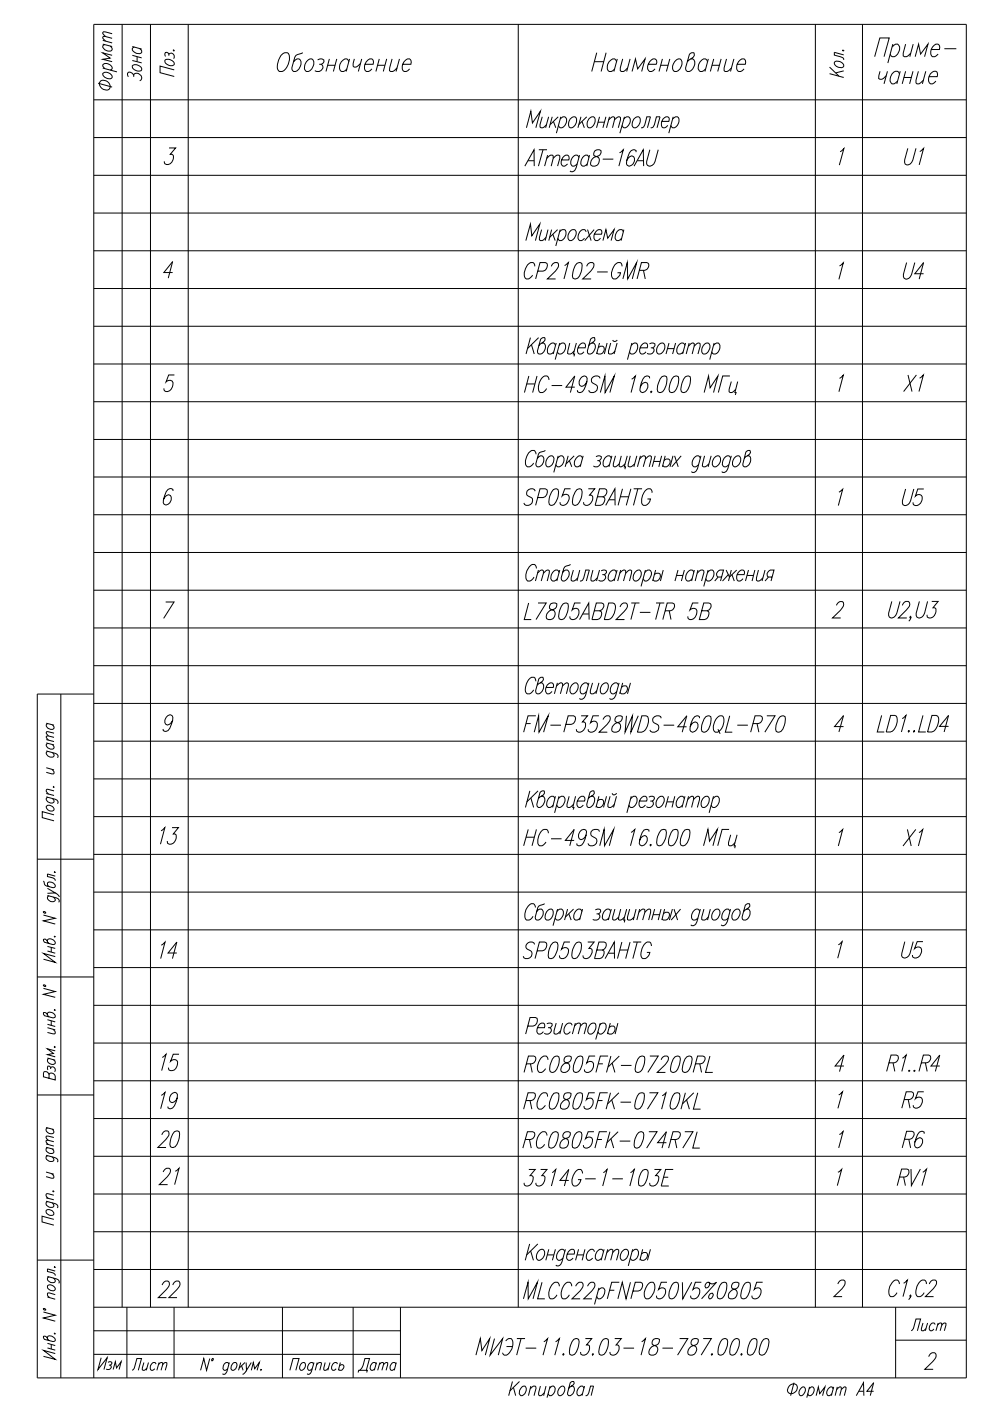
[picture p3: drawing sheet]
<svg xmlns="http://www.w3.org/2000/svg" width="210mm" height="297mm" viewBox="0 0 210 297" stroke-linecap="round" stroke-linejoin="round" font-family="sans-serif">
<defs><g id="words">
<g font-size="7.5">
<text x="57.5" y="16.2">Обозначение</text>
<text x="124.2" y="16.2">Наименование</text>
</g>
<g font-size="7.1">
<text x="190.5" y="36.3">U1</text>
<text x="110.1" y="60.3">CP2102-GMR</text>
<text x="190.1" y="60.3">U4</text>
<text x="190.5" y="84.3">X1</text>
<text x="109.7" y="108.3">SP0503BAHTG</text>
<text x="190.1" y="108.3">U5</text>
<text x="110.1" y="132.6">L7805ABD2T-TR 5В</text>
<text x="109.7" y="156.6">FM-P3528WDS-460QL-R70</text>
<text x="32.8" y="180.3">13</text>
<text x="190.1" y="180.6">X1</text>
<text x="32.8" y="204.6">14</text>
<text x="109.7" y="204.6">SP0503BAHTG</text>
<text x="189.8" y="204.3">U5</text>
<text x="38.8" y="228.2" transform="rotate(-90 38.8 228.2)">15</text>
<text x="109.7" y="228.6">RC0805FK-07200RL</text>
<text x="32.8" y="236.4">19</text>
<text x="109.7" y="236.4">RC0805FK-0710KL</text>
<text x="32.1" y="244.5">20</text>
<text x="190.1" y="244.5">R6</text>
<text x="109.7" y="252.6">3314G-1-103E</text>
<text x="189.1" y="252.6">RV1</text>
<text x="32.5" y="276.2">22</text>
</g>
<g font-size="6.6">
<text x="31" y="18.3" transform="rotate(-90 31 18.3)">Зона</text>
<text x="190.1" y="236">R5</text>
<text x="109.7" y="244.5">RC0805FK-074R7L</text>
<text x="32.5" y="252.2">21</text>
</g>
<g font-size="6.2">
<text x="185.2" y="19">чание</text>
<text x="19.4" y="291.7">Изм</text>
<text x="74.8" y="292.1">Дата</text>
</g>
<g font-size="5.7">
<text x="191.9" y="283.3">Лист</text>
<text x="26.8" y="291.7">Лист</text>
</g>
</g></defs>
<g fill="none" stroke="#000" stroke-width=".21">
<path d="M25.9 5.2v272M31.9 5.2v272M39.9 5.2v272M109.9 5.2v272M172.9 5.2v272M182.9 5.2v272M19.9 37.2h185M19.9 29.2h185M19.9 21.2h185M19.9 53.2h185M19.9 45.2h185M19.9 77.2h185"/>
<path d="M19.9 69.2h185M19.9 61.2h185M19.9 93.2h185M19.9 85.2h185M19.9 117.1h185M19.9 109.1h185M19.9 101.1h185M19.9 133.1h185M19.9 125.1h185M12.9 147.2v144.9M19.9 157.1h185M19.9 149.1h185"/>
<path d="M19.9 141.1h185M19.9 147.2h-12v144.9h197v-286.9h-185v286.9M19.9 173.1h185M19.9 165.1h185M7.9 182.2h12M19.9 197.1h185M19.9 189.1h185M19.9 181.1h185M7.9 207.1h12M19.9 213.1h185M19.9 205.1h185M7.9 232.2h12"/>
<path d="M19.9 237.2h185M19.9 229.2h185M19.9 221.1h185M19.9 253.2h185M19.9 245.2h185M7.9 267.2h12M19.9 277.2h185M19.9 269.2h185M19.9 261.2h185M26.9 277.2v14.9M36.9 277.2v14.9M59.9 277.2v14.9"/>
<path d="M74.9 277.2v14.9M84.9 277.2v14.9M189.9 277.2v14.9M19.9 287.1h65M189.9 284.1h15"/>
</g>
<path d="M19.9 282.2h65" fill="none" stroke="#000" stroke-width=".21"/>
<g fill="none" stroke="#000" stroke-width=".21">
<path d="M20.8 17.7l3 .8M21.4 17.1a1.3 1.3 0 0 1 1.5 .3 1.3 1.3 0 0 1 .2 1.6 1.46 1.46 0 0 1-2-1.4zM21.8 15.6a1.27 1.27 0 0 1 2 .8 1.27 1.27 0 0 1-2-.8zM21.8 14.4l3 .8M21.8 9.4l2 .5M21.8 8.6l2 .5M22.2 14.5l-.4-.5v-.2a1.23 1.23 0 0 1 2 .8l-.4 .3M22.2 9.4l-.4 .3a1.23 1.23 0 0 0 2 .8l-.1-.5-.3-.2M23.8 11.7l-2-.5 1.6 1.1-1.6 .3 2 .5M23.8 8.1l-1.8-.4-.2 .4 .6 .6M23.8 7.2l-1.8-.5-.2 .4 .6 .6M35.1 12.7a1.38 1.38 0 0 1 1.8 1 1.27 1.27 0 0 1-1.9-.9z"/>
<path d="M35.8 11.5a.69 .69 0 0 1 1 0 .69 .69 0 0 1 0 .9M35.8 11.8l-.1-.5-.6-.2-.1 .3 .1 .6M36.7 10.7l.1-.1 .1 .2zM36.9 14.8l-3-.8v1.4l3 .8M175.9 14.2l2 1.9M175.9 15.6l3 .8M177 13.1a1.32 1.32 0 0 1 1.9 1 1.23 1.23 0 0 1-2-.8zM178.6 10.7l.3 .1zM178.9 11.6l-2-.5v.6l1.9 .6 .1 .4M178.9 15l-1.7 .5M185.4 12l1.1-4h2l-1.1 4M189.2 9.9l.7-.5h.4a1.64 1.64 0 0 1-.7 2.6h-.4l-.4-.5"/>
<path d="M189.3 9.4l-1.1 4M192 9.4l-.5 1.9v.6l.7 .1 .9-.7M193.6 9.4l-.7 2.6M194 12l.8-2.6 .4 2.1 1.6-2.1-.8 2.6M197.4 10.5h1.8a.71 .71 0 0 0-.1-1 .71 .71 0 0 0-1 .1 1.66 1.66 0 0 0-.4 2.4h.5l.7-.5M200.2 10.3h2.6M9.8 159.2l1.9 .5a.72 .72 0 0 1 .6 .8l-.1 .2M9.8 157.5l1.7 .4M9.8 156.8l1.7 .4M9.8 153.3l1.7 .5M10.1 159.3l-.3 .3a.99 .99 0 0 0 .6 .8 .99 .99 0 0 0 1.1-.1v-.3l-.4-.4M10.1 157.6l-.3 .3a1.03 1.03 0 0 0 1.7 .7v-.3l-.4-.4"/>
<path d="M10.1 153.4l-.2 .1a.92 .92 0 0 0 .4 1 .92 .92 0 0 0 1 0l.2-.4-.4-.4M11.5 156.3l-1.6-.3-.1 .3 .5 .6M11.5 155.4l-1.6-.3-.1 .3 .5 .6M9.8 171a1.03 1.03 0 0 1 1.7 .7 .99 .99 0 0 1-1.1 .2 .99 .99 0 0 1-.6-.9zM9.8 169l1.9 .5a.72 .72 0 0 1 .6 .7l-.1 .2M9.8 168.2l1.7 .5M9.8 162.8l1.7 .4M10.1 169l-.3 .3a1.03 1.03 0 0 0 1.7 .7v-.2l-.4-.5M11 163.1l.5 .6-.2 .4-1.5-.4M11.3 166.8l.2 .1h-.2zM11.5 172.8l-2.5-.7v1.3l2.5 .6M11.5 167.7l-1.6-.4-.1 .5 .5 .6"/>
<path d="M9.2 194l2.5 .7-2.5 .5 2.5 .7M9.2 186.8l.2 .7 .4 .3 1.4 .4 .5-.2a.99 .99 0 0 0-.6-.9 .99 .99 0 0 0-1 .2v.4l.3 .3M9.3 193.3l.3 .1v.2l-.3-.1zM10.1 199.6v-.3a1.03 1.03 0 0 1 1.6 .7l-.5 .3-1.8-.5-.2-.4 .1-.3a.77 .77 0 0 1 .8 .7l.3 .2M10.1 189.9l1.9 .5a.72 .72 0 0 1 .6 .7l-.2 .2M10.1 188.3l1.6 1-1.6 .1M10.4 189.9l-.3 .2a.93 .93 0 0 0 .5 1 .93 .93 0 0 0 1.1-.2v-.2l-.4-.5M11.5 198.5l.2 .1zM11.5 184.9l.2 .1zM11.7 189.3l.5 .3 .4 .6M11.7 185.8l-1.6-.5v.5l1.1 .3 .4 .3 .1 .3M9.2 209.6l2.5 .6-2.5 .6 2.5 .7"/>
<path d="M9.3 208.8l.3 .1v.3l-.3-.2zM10.1 215.1v-.2a.99 .99 0 0 1 1-.2 .99 .99 0 0 1 .6 .9l-.5 .2-1.8-.5-.2-.3 .1-.3a.77 .77 0 0 1 .8 .6l.3 .3M10.1 217.9l1.6 .5M10.1 216.2l1.6 .5M10.1 217.2l1.6 .4M10.1 200.7l1.6 .4M10.1 201.6l1.6 .5M10.9 200.9v.9M10.9 216.5v.9M11.2 218.2l.5 .6-.1 .4-1.5-.3M11.5 214.1l.2 .1zM11.7 202.8l-2.5-.7 2.5 1.9-2.5-.6"/>
<path d="M9.8 239.1l1.6 .4M10.1 224.3l1.6 .5M10.1 239.1l-.3 .2a.93 .93 0 0 0 .5 1 .93 .93 0 0 0 1.1-.2v-.2l-.3-.5M10.4 227.8l-.5-.6h-.5l-.2 .3v.8l2.5 .7v-.8a.73 .73 0 0 0-.5-.6 .73 .73 0 0 0-.8 .2v.8M10.4 224.4l-.3 .1a.95 .95 0 0 0 .5 1 .95 .95 0 0 0 1.1-.1v-.3l-.4-.4M10.7 226.4a.6 .6 0 0 1 .9 0 .6 .6 0 0 1 0 .8M10.7 226.7v-.5l-.6-.1v.8M11.5 222h.2zM11.7 222.8l-1.6-.4 1.2 1-1.2 .2 1.6 .5M9.8 254.7l1.9 .5a.72 .72 0 0 1 .6 .7l-.2 .2M9.8 244.9l1.9 .5a.73 .73 0 0 1 .6 .9l-.2 .1M9.8 254l1.6 .4"/>
<path d="M9.8 248.5l1.6 .5M9.8 243.2l1.6 .5M9.8 242.5l1.6 .5M9.8 256.6a.93 .93 0 0 1 1.1 0 .93 .93 0 0 1 .4 1 .97 .97 0 0 1-1.1 0 .97 .97 0 0 1-.4-1zM10.1 254.8l-.3 .1a.93 .93 0 0 0 .5 1 .93 .93 0 0 0 1.1-.2v-.2l-.3-.5M10.1 245l-.3 .2a.93 .93 0 0 0 .5 1 .93 .93 0 0 0 1.1-.2v-.3l-.3-.4M10.1 243.3l-.3 .2a.93 .93 0 0 0 .5 1 .93 .93 0 0 0 1.1-.2v-.2l-.3-.5M11 248.8l.4 .6-.1 .4-1.5-.3M11.2 252.6h.2zM11.4 258.5l-2.5-.6v1.2l2.5 .7M11.4 253.4l-1.6-.3v.4l.4 .6M11.4 242.1l-1.6-.3v.5l.4 .4"/>
<path d="M11.4 241.2l-1.6-.3v.5l.4 .4M9.2 278.2l2.5 .6-2.5 .6 2.5 .7M9.3 277.4l.3 .1v.3l-.3-.1zM10.1 270.6l1.9 .5a.73 .73 0 0 1 .6 .8l-.2 .2M10.1 275l1.6 .5M10.1 272.5a1.1 1.1 0 0 1 1.6 .9 .93 .93 0 0 1-1.1 .1 .93 .93 0 0 1-.5-1zM10.4 270.7l-.3 .1a.93 .93 0 0 0 .5 1.1 .93 .93 0 0 0 1.1-.2v-.3l-.4-.4M11.5 268.6l.2 .1zM11.7 274.5l-1.6-.3v.4l.4 .5M11.7 269.5l-1.6-.5v.6l1.1 .3 .4 .2 .1 .4M10.1 283.8v-.3a.99 .99 0 0 1 1-.2 .99 .99 0 0 1 .6 .9l-.5 .2-1.8-.4-.2-.4 .1-.3a.77 .77 0 0 1 .8 .7l.3 .2M10.1 284.8l1.6 .5"/>
<path d="M10.1 285.8l1.6 .5M10.9 285.1v.9M11.5 282.7l.2 .1zM11.7 287l-2.5-.7 2.5 1.9-2.5-.6M44.5 288l-.7 2.5-.6-2.5-.7 2.5M45 288.1h.2l-.2 .4zM48.5 289.2l-.1-.2a.92 .92 0 0 0-1 .4 .92 .92 0 0 0 .2 1.1h.2l.5-.3M48.6 288.9l-.5 1.9a.73 .73 0 0 1-.8 .6l-.1-.1M49.5 289l.5-.1a1.03 1.03 0 0 1-.7 1.6l-.2-.1a1.24 1.24 0 0 1 .4-1.4zM51 288.9l-.4 1.6M51.2 289.6l.3 .9M51.9 288.9l-1.2 1.2"/>
<path d="M52.2 288.9l.1 1.6 1-1.6M52.3 290.5l-.6 .8-.3 .1M53.3 290.5l.4-1.6 .3 1.3 1-1.3-.5 1.6M55.3 290.4l.1-.1-.1 .2zM61.5 290.5l.6-2.5h1.3l-.7 2.5M63.8 289.2l.2-.2 .5-.1a.99 .99 0 0 1 .2 1 .99 .99 0 0 1-.9 .6 .84 .84 0 0 1 0-1.3zM66.4 289.2v-.2a.94 .94 0 0 0-1.1 .4 .94 .94 0 0 0 .2 1.1h.3l.4-.3M66.6 288.9l-.6 1.9a.72 .72 0 0 1-.7 .6l-.2-.1M67.1 289.3l.6-.4 .4 .1-.3 1.5M67.3 288.9l-.5 1.6M68.9 288.9l-.2 1.5 .4 .1 .5-.4M70 288.9l-.5 1.6"/>
<path d="M71.5 289.2l-.1-.2a.94 .94 0 0 0-1 .4 .94 .94 0 0 0 .2 1.1h.3l.4-.3M72 289.6a.52 .52 0 0 1 .8-.1 .52 .52 0 0 1-.1 .8l-.3 .2h-.4l-.2-.2M72.2 288.9l-.5 1.6M108.7 292.9l-.8 3M108.9 294.2l.4 1.7M110.1 292.9l-2 2M110.7 294l.6-.1a1.27 1.27 0 0 1-.9 2 1.27 1.27 0 0 1 .3-1.9zM112.4 294.5l.7-.6h.3l.2 .1-.4 1.9M112.6 293.9l-.6 2M114.6 293.9l-.4 1.8 .2 .2h.3l.7-.6M115.8 293.9l-.5 2M116.5 294.3l.6-.4h.3a1.23 1.23 0 0 1 .2 1.3 1.23 1.23 0 0 1-1.1 .7l-.3-.4"/>
<path d="M116.7 293.9l-.7 2.4M118.6 294.3l.5-.4h.3a1.23 1.23 0 0 1 .2 1.3 1.23 1.23 0 0 1-1 .7 1.03 1.03 0 0 1 0-1.6zM121.1 293.9h.3a1.23 1.23 0 0 1 .2 1.3 1.23 1.23 0 0 1-1 .7l-.3-.3v-.3l.6-2.1a.51 .51 0 0 1 .8-.2 1 1 0 0 1-.8 1l-.3 .3M123.8 294.3l-.3-.4a1.26 1.26 0 0 0-.9 2h.4l.5-.4M123.9 293.9l-.5 2M124.1 295.9l.5-.2 .6-1.8h.6l-.5 2M167.3 293.9a.92 .92 0 0 1 1.2-.5 .92 .92 0 0 1 .4 1.3 1.03 1.03 0 0 1-1 .8 1.03 1.03 0 0 1-1-.8zM168.3 293.2l-.7 2.7M169.7 294.5l.5-.5h.3a1.14 1.14 0 0 1-.8 1.9 .92 .92 0 0 1 0-1.4zM171.6 294.5l.4-.5h.3a1.14 1.14 0 0 1-.7 1.9l-.3-.4M171.6 294l-.5 2.3M173 295.9l.5-1.9 .3 1.5 1.1-1.5-.5 1.9"/>
<path d="M176.6 294.5l-.2-.5a1.14 1.14 0 0 0-.8 1.9h.3l.5-.4M176.8 294l-.5 1.9M177.4 294.6l.6-.6 .4 .2-.4 1.7M177.5 294l-.4 1.9M178.4 294.6l.6-.6 .4 .2-.4 1.7M181.6 295.9l1.5-2.7 .1 2.7M182.1 295h1M185.2 295h-1.4l1.4-1.8-.7 2.7"/>
</g>
<!-- layer: 0 -->
<g fill="none" stroke="#000" stroke-width=".21">
<path d="M35.8 31.4h1.4l-1.1 1.3 .6 .2a1.36 1.36 0 0 1-.3 1.5 1.36 1.36 0 0 1-1.4 .3l-.2-.5M111.3 35.2l1.9-3.4 .1 3.4M111.6 27.1l1-3.5 .3 2.5 1.7-2.5-1 3.5M112 34.1h1.2M114.2 31.8h1.8M115 24.8l-.5 1.6v.5l.6 .2 .8-.7M115.1 31.8l-.9 3.4M115.9 33.6l.8-.7h.4l.2 .2-.4 2.1M116.1 32.9l-.6 2.3M116.3 24.8l-.6 2.3M117.1 24.8l-.7 2.3M117.3 33.6l.8-.7 .6 .2v.5l-.5 1.6"/>
<path d="M117.3 25.7l.5 1.4M118.3 24.8l-1.6 1.6M118.8 25.2l.6-.4h.3a1.4 1.4 0 0 1 .3 1.4 1.4 1.4 0 0 1-1.2 .9l-.4-.5M118.9 24.8l-.9 3.4M119.1 33.9h1.5a.63 .63 0 0 0-.1-.9 .63 .63 0 0 0-.8 .1 1.4 1.4 0 0 0-.3 2.1h.3l.6-.4M120.9 25.2a.8 .8 0 0 1 1.2-.3 1.55 1.55 0 0 1-1.2 2.2 1.26 1.26 0 0 1 0-1.9zM122.8 33.4l-.4-.5a1.43 1.43 0 0 0-1 2.3h.3l.7-.4M122.9 32.9l-.7 2.7a1 1 0 0 1-1.1 .8l-.3-.2M123.2 24.8l-.7 2.3M123.4 25.7l.5 1.4M124.4 24.8l-1.7 1.6M124.8 25.2a.8 .8 0 0 1 1.3-.3 1.55 1.55 0 0 1-1.3 2.2 1.26 1.26 0 0 1 0-1.9z"/>
<path d="M124.9 33.4l-.4-.5a1.5 1.5 0 0 0-1.2 2.2 .8 .8 0 0 0 1.2-.3M125 32.9l-.6 2.3M126.2 31.9a.78 .78 0 0 0-.1 1.2 1.11 1.11 0 0 1 .9 1.3 1.11 1.11 0 0 1-1.4 .8l-.3-.1a1.51 1.51 0 0 1 1.6-2 .96 .96 0 0 0 .5-1.2l-.3-.1zM126.8 25.9h1.4M127.1 24.8l-.6 2.3M127.8 33.7h2.2M128.5 24.8l-.7 2.3M129.1 25.4l.8-.6 .4 .1-.4 2.2M129.2 24.8l-.6 2.3M130.3 25.4l.8-.6 .5 .1-.5 2.2M131.3 32.4l.9-.6-1 3.4M132.2 25.2a.8 .8 0 0 1 1.3-.3 1.49 1.49 0 0 1-1.2 2.2l-.4-.5"/>
<path d="M132.4 24.8l-1 3.4M134.4 25.2a.8 .8 0 0 1 1.2-.3 1.55 1.55 0 0 1-1.2 2.2 .97 .97 0 0 1-.3-1.4zM134.4 35.2l2-3.4 .1 3.4M134.9 32.3v-.4l-.4-.1-.7 .1a4.9 4.9 0 0 0-1 2.9l.2 .3a1.16 1.16 0 0 0 1.2-.3 1.16 1.16 0 0 0 .3-1.2l-.1-.4-.4-.1a1.34 1.34 0 0 0-1.1 1M135.2 34.1h1.2M135.9 27.1l.6-.2 .6-2.1h.8l-.6 2.3M137.8 31.8l-.7 2.4 .2 .9a1.04 1.04 0 0 0 1.6-.9l.7-2.4M138 27.1l.5-.2 .7-2.1h.7l-.6 2.3M140.3 25.7h1.5a.66 .66 0 0 0-.2-.9 1.42 1.42 0 0 0-1.2 .8 1.42 1.42 0 0 0 .2 1.5h.4l.6-.5M142.6 25.2a.8 .8 0 0 1 1.2-.3 1.55 1.55 0 0 1-1.2 2.2l-.4-.5M142.7 24.8l-.9 3.4M178.1 32.2l.8-.7-.9 3.5"/>
<path d="M36.6 57.8h-1.9l1.9-2.3-.9 3.5M111.5 51l1-3.5 .3 2.5 1.7-2.5-1 3.5M114.8 48.7l-.4 1.6v.5l.6 .2 .8-.7M116.2 48.7l-.6 2.3M117 48.7l-.6 2.3M117.2 49.7l.5 1.3M118.2 48.7l-1.7 1.6M118.6 49.1a.85 .85 0 0 1 1.3-.3 1.57 1.57 0 0 1-1.3 2.2l-.3-.5M118.8 48.7l-1 3.5M120.8 49.1a.85 .85 0 0 1 1.2-.3 1.58 1.58 0 0 1-1.2 2.2 1.2 1.2 0 0 1 0-1.9zM124.3 49.1l-.4-.4a1.46 1.46 0 0 0-1.2 2.1l.6 .2 .6-.5M124.6 48.7l.7 2.3"/>
<path d="M126 48.7l-2 2.3M126 49.7h1.5a.61 .61 0 0 0 .1-.7 .61 .61 0 0 0-.7-.3 1.45 1.45 0 0 0-.6 2.3h.4l.6-.5M127.8 51l.7-2.3 .3 1.8 1.4-1.8-.6 2.3M132.2 49.1l-.2-.3a1.13 1.13 0 0 0-1.5 1.2 .88 .88 0 0 0 .3 1h.4l.6-.5M132.3 48.7l-.6 2.3M178 56.4l.8-.7-.9 3.5M37 79.5h-1.2l-.6 1.5a.87 .87 0 0 1 1.5 .2 1.56 1.56 0 0 1-1.5 1.8l-.3-.2-.2-.5M112.1 79.7l-.9 3.5M112.5 71.6l-1 3.5M112.7 73.1l.6 2M113.9 79.7l-1 3.5M114.2 71.6l-2.4 2.3"/>
<path d="M114.9 72.7h.4a1.39 1.39 0 0 1 .2 1.5 1.39 1.39 0 0 1-1.2 .9l-.2-.2-.2-.5 .7-2.5 .5-.3h.4l.1 .2a1.24 1.24 0 0 1-1 1.1l-.4 .3M117.8 73.2l-.4-.5a1.43 1.43 0 0 0-1 2.4l.7-.2 .3-.3M117.9 72.7l-.6 2.4M118.5 73.2l.7-.5h.3a1.39 1.39 0 0 1 .3 1.5 1.39 1.39 0 0 1-1.2 .9l-.4-.5M118.7 72.7l-1 3.5M120.8 72.7l-.5 2.2 .6 .2 .8-.7M122.2 72.7l-.6 2.4h.2l-.1 .5M122.5 73.7h1.6a.63 .63 0 0 0-.1-.8 .63 .63 0 0 0-.9 0 1.4 1.4 0 0 0-.3 2.2h.4l.6-.5M125.5 72.7h.3a1.42 1.42 0 0 1-.6 2.4l-.5-.2-.2-.5 .7-2.5 .5-.3h.4v.2a1.12 1.12 0 0 1-.9 1.1l-.4 .3M126.9 73.7a.69 .69 0 0 1 .9-.3 .69 .69 0 0 1 .2 1 .85 .85 0 0 1-.6 .6 .85 .85 0 0 1-.8-.2M127.1 72.7l-.6 2.4M128.7 72.7l-.6 2.4"/>
<path d="M129.5 72.7l-.5 2.2 .6 .2 .8-.7M129.9 72.1l.1 .2a.59 .59 0 0 0 .9-.2M130.8 72.7l-.6 2.4M133.8 73.2l.7-.5h.4a1.42 1.42 0 0 1 .2 1.5 1.42 1.42 0 0 1-1.3 .9l-.3-.5M134 72.7l-1 3.5M135.7 73.7h1.5a.63 .63 0 0 0 0-.8 .63 .63 0 0 0-.9 0 1.4 1.4 0 0 0-.3 2.2l.6-.2 .4-.3M137.7 72.9l.4-.2 .7 .2a.68 .68 0 0 1-.8 .8M138.4 73.7l.2 .2a.9 .9 0 0 1-.3 1 .9 .9 0 0 1-1.1 0M139.6 73.2l.6-.5h.4a1.39 1.39 0 0 1 .2 1.5 1.39 1.39 0 0 1-1.2 .9 .95 .95 0 0 1-.3-1.4zM140.3 79.9l.4-.2 .6 .2a3.9 3.9 0 0 1-.8 3.2l-.4 .1-.6-.1a3.6 3.6 0 0 1 .8-3.2zM141.5 73.9h1.4M141.8 72.7l-.6 2.4"/>
<path d="M142.8 79.9l.4-.2 .6 .2a3.9 3.9 0 0 1-.8 3.2l-.4 .1-.6-.1a4 4 0 0 1 .8-3.2zM143.2 72.7l-.6 2.4M145.2 73.2l-.3-.5a1.4 1.4 0 0 0-1.3 .9 1.4 1.4 0 0 0 .3 1.5l.6-.2 .4-.3M145.3 79.9l.4-.2 .6 .2a3.9 3.9 0 0 1-.8 3.2l-.4 .1-.6-.1a4 4 0 0 1 .8-3.2zM145.4 72.7l-.7 2.4M146 73.4l.8-.7 .4 .2-.4 2.2M146.1 72.7l-.6 2.4M147.2 73.4l.8-.7 .4 .2v.5l-.4 1.7M149.1 73.2l.7-.5h.3a1.42 1.42 0 0 1-.6 2.4h-.4a1.19 1.19 0 0 1 0-1.9zM151.3 73.2l.6-.5h.4a1.42 1.42 0 0 1 .2 1.5 1.42 1.42 0 0 1-1.2 .9l-.4-.5M151.4 72.7l-.9 3.5M154.8 79.7h-1.6l-.9 3.5"/>
<path d="M111.7 81.4h1.7M113.7 96.3l-.1-.3-.3-.5a1.7 1.7 0 0 0-1.6 1.3 1.74 1.74 0 0 0 .1 2.2 1.29 1.29 0 0 0 1.3-.8M115.6 95.5l-1.2 .5-.2 .3-.6 2 .1 .5a1.13 1.13 0 0 0 1.6-1.1 .97 .97 0 0 0-.4-1.1h-.3l-.7 .6M116.1 97.2l.6-.6h.4a1.47 1.47 0 0 1-.7 2.4h-.3a1.19 1.19 0 0 1 0-1.8zM116.4 80.6l-.2-.7a1 1 0 0 0-1.6 .7 2.14 2.14 0 0 0-.1 2.6 1.27 1.27 0 0 0 1.4-.8M117 81.7h2.2M118.2 97.2l.6-.6h.4a1.39 1.39 0 0 1 .2 1.5 1.39 1.39 0 0 1-1.2 .9l-.4-.5M118.3 96.6l-.9 3.6M120.5 96.6l-.7 2.4M120.7 97.7l.5 1.3M121.7 96.6l-1.7 1.7M121.9 82.1h-1.9l1.9-2.4-1 3.5"/>
<path d="M123.5 97.2l-.4-.6a1.4 1.4 0 0 0-1.2 .9 1.4 1.4 0 0 0 .3 1.5h.3l.7-.5M123.6 96.6l-.6 2.4M124.4 80.9a1.07 1.07 0 0 1-1.4 .8 1.38 1.38 0 0 1 1-2l.3 .2a3.2 3.2 0 0 1-.8 3.2l-.7 .1-.3-.1-.1-.4M126.4 96.8l.4-.2 .7 .2a.71 .71 0 0 1-.9 .9M127 97.7l.3 .3a.91 .91 0 0 1-.5 .9 .91 .91 0 0 1-1-.1M127.2 80.2a.93 .93 0 0 0-1.3-.4 .93 .93 0 0 0-.2 1.4l.7 .4a.97 .97 0 0 1-.1 1.5 .97 .97 0 0 1-1.5-.4M127.3 83.2l1-3.5v3.5l1.9-3.5-.9 3.5M129.6 97.2l-.4-.6a1.43 1.43 0 0 0-1 2.4h.4l.6-.5M129.7 96.6l-.6 2.4M130.5 96.6l-.5 2.2 .5 .2 .8-.7M131.7 96.6l-.4 2.2 .4 .2 .8-.7M133 96.6l-.6 2.4h.2l-.1 .5"/>
<path d="M133.6 96.6l-.4 2.2 .6 .2 .8-.7M133.9 80.4l.8-.7-.9 3.5M135 96.6l-.6 2.4M135.6 97.3l.8-.7 .4 .2v.5l-.4 1.7M135.8 96.6l-.6 2.4M136.8 97.3l.9-.7 .4 .2-.4 2.2M137.7 80.2v-.3l-.6-.2a2.58 2.58 0 0 0-1.4 2.4v.6l.1 .4 .4 .1a1.4 1.4 0 0 0 1-2l-.3-.1a1.24 1.24 0 0 0-1.2 1M138 83.1l.1-.2 .1 .2-.2 .1zM138.6 97.8h1.4M138.9 96.6l-.6 2.4M140.3 96.6l-.6 2.4M140.8 97.7a.69 .69 0 0 1 .8-.4 .69 .69 0 0 1 .5 .7l-.1 .3a.8 .8 0 0 1-.6 .7 .8 .8 0 0 1-.9-.4"/>
<path d="M141 96.6l-.6 2.4M142.7 96.6l-.6 2.4M143 96.6l.8 2.4M144.4 96.6l-2 2.4M148.5 97.2l-.4-.6a1.4 1.4 0 0 0-1.2 .9 1.4 1.4 0 0 0 .2 1.5h.4l.7-.5M148.6 96.6l-.7 2.7a1 1 0 0 1-1.1 .9l-.2-.2M149.3 83.2l.9-3.5 .4 2.5 1.6-2.5-.9 3.5M149.4 96.6l-.5 2.2 .6 .2 .8-.7M150.8 96.6l-.7 2.4M151.4 97.2l.6-.6h.4a1.39 1.39 0 0 1 .2 1.5 1.39 1.39 0 0 1-1.2 .9 .95 .95 0 0 1-.3-1.3zM154.9 97.2l-.4-.6a1.5 1.5 0 0 0-1.2 2.2 .8 .8 0 0 0 1.2-.3M155.1 80.9l-.5 1.7v.5l.6 .1 .8-.6"/>
<path d="M155.1 96.6l-.8 2.7a1 1 0 0 1-1.1 .9l-.2-.2M155.6 97.2l.7-.6h.4a1.39 1.39 0 0 1 .2 1.5 1.39 1.39 0 0 1-1.2 .9 .95 .95 0 0 1-.3-1.3zM156.4 80.9l-.6 2.3h.3l-.2 .5M158.4 96.6h.4a1.42 1.42 0 0 1 .2 1.5 1.42 1.42 0 0 1-1.2 .9l-.3-.4v-.3l.6-2.5 .5-.3h.4l.1 .2a1.12 1.12 0 0 1-1 1.1l-.3 .4M178 80.2l.8-.7-.9 3.6M36.7 104.1l-.1-.3-.3-.2-.7 .2a4.9 4.9 0 0 0-1 2.8l.2 .3a1.16 1.16 0 0 0 1.2-.2 1.16 1.16 0 0 0 .3-1.3l-.2-.3-.3-.2a1.34 1.34 0 0 0-1.1 1M121 119.7l-1.3 .5-.2 .3-.5 2 .1 .5 .2 .2a1.4 1.4 0 0 0 1.2-.9 1.4 1.4 0 0 0-.2-1.4h-.4l-.6 .5M177.9 104.4l.8-.7-1 3.5M35.1 127.6h1.8l-2.2 3.5M113.7 120.5v-.3l-.4-.5a1.78 1.78 0 0 0-1.6 1.3 1.97 1.97 0 0 0 .2 2.2 1.27 1.27 0 0 0 1.3-.9M113.9 121.5l.9-.6 .4 .1v.5l-.4 1.7M114.2 120.9l-.7 2.3"/>
<path d="M115.2 121.5l.8-.6 .5 .1-.5 2.2M118.5 121.4l-.3-.5a1.52 1.52 0 0 0-1.2 2.1l.5 .2 .7-.5M118.7 120.9l-.6 2.3M121.6 120.9l-.5 1.6v.5l.6 .2 .8-.7M122.9 120.9l-.6 2.3M123 123.2l.5-.2 .7-2.1h.8l-.7 2.3M125.7 120.9l-.4 2.1 .2 .2h.3l.8-.7M127.1 120.9l-.6 2.3M127.5 121l.4-.1 .7 .1a.67 .67 0 0 1-.9 .8M128.1 121.8l.3 .4a.92 .92 0 0 1-.5 .9 .92 .92 0 0 1-1-.1M130.7 121.4l-.4-.5a1.52 1.52 0 0 0-1.2 2.1l.6 .2 .6-.5M130.8 120.9l-.6 2.3"/>
<path d="M131.4 121.5l.8-.6 .5 .1v.5l-.5 1.7M131.6 120.9l-.6 2.3M132.7 121.5l.8-.6 .4 .1-.4 2.2M134.6 121.4l.6-.5h.4a1.43 1.43 0 0 1-1 2.3 .97 .97 0 0 1-.2-1.4zM136.7 121.4l.7-.5h.3a1.42 1.42 0 0 1-.6 2.3h-.4l-.3-.5M136.8 120.9l-.9 3.4M138.8 121.8a.73 .73 0 0 1 1.1-.1 .73 .73 0 0 1-.2 1.2l-.4 .3h-.5l-.3-.3M139 120.9l-.6 2.3M140.6 120.9l-.6 2.3M143.4 122h1.4M143.7 120.9l-.6 2.3M145.1 120.9l-.6 2.3"/>
<path d="M147.1 121.4l-.3-.5a1.52 1.52 0 0 0-1.3 2.1l.6 .2 .7-.5M147.2 120.9l-.6 2.3M147.8 121.5l.8-.6 .6 .1 .1 .4-.6 1.8M148 120.9l-.6 2.3M150 121.4l.7-.5h.3a1.43 1.43 0 0 1-1 2.3l-.4-.5M150.1 120.9l-.9 3.4M152.3 122.3l-.8 .9M153 122.3h-.7a.82 .82 0 0 1-.4-.8 .82 .82 0 0 1 .7-.6h.8l-.6 2.3M154 120.9l.7 1.4 1.5-1.4M154.4 121.8l-1.2 1.4M155.1 120.9l-.6 2.3M155.2 121.8l.5 1.4"/>
<path d="M156.3 121.8h1.5a.66 .66 0 0 0-.2-.9 1.42 1.42 0 0 0-1.3 .8 1.42 1.42 0 0 0 .2 1.5h.4l.7-.5M158.4 122h1.4M158.7 120.9l-.6 2.3M160 120.9l-.5 2.3M160.8 120.9l-.4 2.1 .5 .2 .8-.7M162.2 120.9l-.6 2.3M162.9 122.3l-.7 .9M163.7 122.3h-.8l-.2-.1a.97 .97 0 0 1 .7-1.3h.7l-.6 2.3M177.4 128.4v-.2a.95 .95 0 0 1 1.4-.5 1.36 1.36 0 0 1-.6 1.7l-1.7 1.6h1.8M189.1 127.5l-.7 2.5 .2 .9a1.01 1.01 0 0 0 1.5-.9l.7-2.5M191.3 128.4l.1-.2a.82 .82 0 0 1 .6-.7 .82 .82 0 0 1 .9 .3 1.43 1.43 0 0 1-.7 1.5l-1.7 1.7h1.8M193.2 130.9l-.2 .1-.1-.1 .2-.2a.9 .9 0 0 1-.4 1"/>
<path d="M194.9 127.5l-.6 2.5 .1 .9a1.04 1.04 0 0 0 1.6-.9l.7-2.5M197.6 127.5h1.3l-1.1 1.4 .6 .1a1.39 1.39 0 0 1-.3 1.5 1.39 1.39 0 0 1-1.5 .4l-.1-.6M36.6 152.7a1.07 1.07 0 0 1-1.5 .8 1.35 1.35 0 0 1 1-1.9l.4 .1a2.99 2.99 0 0 1-.5 2.7l-.4 .5-.4 .2-.6-.2v-.3M113.6 144.4l-.2-.6-.2-.2a1.68 1.68 0 0 0-1.6 1.3 1.78 1.78 0 0 0 .2 2.2 1.27 1.27 0 0 0 1.3-.8M114.5 144.8h.4a1.43 1.43 0 0 1-1 2.3l-.2-.2-.1-.5 .6-2.5 .5-.3h.4l.1 .2a1.12 1.12 0 0 1-1 1.1l-.3 .3M115.8 145.8h1.5a.63 .63 0 0 0 0-.7 .63 .63 0 0 0-.6-.3 1.51 1.51 0 0 0-.7 2.3h.4l.6-.5M118 145.4l.8-.6 .5 .1-.5 2.2M118.2 144.8l-.7 2.3M119.3 145.4l.8-.6 .4 .1-.4 2.2M121.2 145.2l.6-.4h.4a1.4 1.4 0 0 1 .2 1.4 1.4 1.4 0 0 1-1.2 .9 1.17 1.17 0 0 1 0-1.9zM124.7 145.2l-.1-.3a1.13 1.13 0 0 0-1.6 1.2v.5l.3 .5h.4l.7-.5M124.9 144.8l-.8 2.6a1.01 1.01 0 0 1-1.1 .9l-.2-.2"/>
<path d="M125.6 144.8l-.4 1.6v.5l.6 .2 .8-.7M127 144.8l-.6 2.3M127.6 145.2a.8 .8 0 0 1 1.2-.3 1.55 1.55 0 0 1-1.2 2.2 1.26 1.26 0 0 1 0-1.9zM131.1 145.2a.63 .63 0 0 0-1-.3 1.4 1.4 0 0 0-.3 2.2h.4l.6-.5M131.3 144.8l-.8 2.6a1.01 1.01 0 0 1-1.1 .9l-.2-.2M131.8 145.8a.67 .67 0 0 1 .7-.4 .67 .67 0 0 1 .5 .7 .97 .97 0 0 1-1.4 .8l-.1-.1M132 144.8l-.6 2.3M133.7 144.8l-.7 2.3M178.8 154.1h-1.9l1.9-2.4-.9 3.5M186.9 151.7l-.9 3.5h1.5M188.8 151.7h.9a1.13 1.13 0 0 1 .5 1.3 2.05 2.05 0 0 1-2.3 2.2zM191.3 152.4l.8-.7-1 3.5"/>
<path d="M192.6 155l.1-.1 .1 .1-.2 .2zM193.7 155l.2-.1-.2 .3zM195.7 151.7l-.9 3.5h1.5M197.6 151.7h.9a1.02 1.02 0 0 1 .5 1.3 2.05 2.05 0 0 1-2.3 2.2zM201.1 154h-1.9l1.9-2.3-.9 3.5M111.5 177.5h1.8M112 175.9l-1 3.4M112.3 167.7l-.9 3.5M112.6 169.2l.5 2M113.7 175.9l-.9 3.4M114.1 167.7l-2.4 2.3M114.8 168.8h.3a1.46 1.46 0 0 1-.6 2.4l-.6-.2-.1-.5 .7-2.5 .5-.3h.3l.1 .2a1.14 1.14 0 0 1-.9 1.1l-.4 .3"/>
<path d="M116.3 176.7l-.2-.7a1.06 1.06 0 0 0-1.6 .7 2.1 2.1 0 0 0-.1 2.6 1.3 1.3 0 0 0 1.4-.8M116.8 177.8h2.3M117.6 169.3l-.3-.5a1.57 1.57 0 0 0-1.2 2.2l.6 .2 .6-.5M117.8 168.8l-.6 2.4M118.4 169.3l.6-.5h.4a1.46 1.46 0 0 1-.6 2.4h-.4l-.3-.5M118.5 168.8l-.9 3.5M120.7 168.8l-.5 2.2 .6 .2 .8-.7M121.7 178.2h-1.8l1.8-2.3-.9 3.4M122 168.8l-.6 2.4h.3l-.2 .5M122.4 169.8h1.5a.63 .63 0 0 0 0-.8 .63 .63 0 0 0-.9 0 1.44 1.44 0 0 0-.3 2.2h.3l.7-.5M124.3 177a1.02 1.02 0 0 1-1.5 .8 1.23 1.23 0 0 1 .1-1.4 1.23 1.23 0 0 1 1.3-.4l.2 .3a4.9 4.9 0 0 1-1.1 2.9l-.6 .1-.4-.1v-.4M125.3 168.8h.4a1.51 1.51 0 0 1-.6 2.4l-.6-.2-.1-.5 .7-2.5 .4-.3h.4l.1 .2a1.05 1.05 0 0 1-1 1.1l-.3 .3"/>
<path d="M126.7 169.8a.7 .7 0 0 1 1-.3 .7 .7 0 0 1 .2 1 .82 .82 0 0 1-.6 .7 .82 .82 0 0 1-.9-.3M127 168.8l-.6 2.4M127.1 176.3a.93 .93 0 0 0-1.4-.4 .93 .93 0 0 0-.1 1.4l.6 .4a.99 .99 0 0 1-.1 1.5 .99 .99 0 0 1-1.4-.4M127.2 179.3l.9-3.4 .1 3.4 1.9-3.4-.9 3.4M128.6 168.8l-.6 2.4M129.4 168.8l-.5 2.2 .6 .2 .8-.7M129.8 168.2l.2 .3h.3l.5-.3M130.7 168.8l-.6 2.4M133.7 169.3l.7-.5h.3a1.46 1.46 0 0 1-1 2.4l-.4-.5M133.8 176.5l.8-.6-.9 3.4M133.8 168.8l-.9 3.5M135.6 169.8h1.5a.63 .63 0 0 0-.1-.8 .63 .63 0 0 0-.8 0 1.49 1.49 0 0 0-.4 2.2h.4l.6-.5"/>
<path d="M137.6 169l.4-.2 .7 .2a.68 .68 0 0 1-.8 .8M137.6 176.3v-.3l-.4-.1-.6 .1a5.3 5.3 0 0 0-1.1 2.8l.2 .4 .3 .1a1.22 1.22 0 0 0 1.2-.8 1.22 1.22 0 0 0-.4-1.3 1.24 1.24 0 0 0-1.2 1M137.8 179.2l.2-.2 .1 .2-.2 .1zM138.2 169.8l.3 .2a.9 .9 0 0 1-.4 1 .9 .9 0 0 1-1 0M139.4 169.3l.7-.5h.3a1.46 1.46 0 0 1-.6 2.4h-.4a1.26 1.26 0 0 1 0-1.9zM140.2 176l.4-.1 .6 .1a3.5 3.5 0 0 1-.9 3.2l-.4 .1-.6-.1a3.6 3.6 0 0 1 .9-3.2zM141.4 170h1.4M141.7 168.8l-.6 2.4M142.7 176l.4-.1 .6 .1a3.5 3.5 0 0 1-.9 3.2l-.4 .1-.6-.1a3.6 3.6 0 0 1 .9-3.2zM143.1 168.8l-.6 2.4M145.1 169.3l-.4-.5a1.46 1.46 0 0 0-1 2.4h.4l.6-.5M145.2 176l.4-.1 .6 .1a3.8 3.8 0 0 1-.9 3.2l-.4 .1-.6-.1a3.6 3.6 0 0 1 .9-3.2z"/>
<path d="M145.2 168.8l-.6 2.4M145.8 169.5l.8-.7 .5 .2-.5 2.2M146 168.8l-.6 2.4M147.1 169.5l.8-.7 .4 .2-.4 2.2M149 169.3l.6-.5h.4a1.51 1.51 0 0 1-.6 2.4h-.4a1.26 1.26 0 0 1 0-1.9zM149.2 179.3l.9-3.4 .3 2.5 1.7-2.5-.9 3.4M151.2 169.3l.6-.5h.3a1.43 1.43 0 0 1 .3 1.5 1.43 1.43 0 0 1-1.2 .9l-.4-.5M151.3 168.8l-.9 3.5M154.6 175.9h-1.5l-.9 3.4M154.9 177l-.4 1.6v.6l.6 .1 .8-.7M156.3 177l-.7 2.3h.3l-.1 .5M177.9 176.5l.8-.6-1 3.5"/>
<path d="M113.5 192.4l-.2-.6-.2-.2a2.03 2.03 0 0 0-1.8 2.2 1.25 1.25 0 0 0 .4 1.3 1.18 1.18 0 0 0 1.3-.8M115.5 191.6l-1 .3-.5 .5-.5 2 .1 .5 .2 .2a1.39 1.39 0 0 0 1.2-.9 1.39 1.39 0 0 0-.2-1.5h-.4l-.6 .6M116.3 192.9l.7-.2a1.42 1.42 0 0 1 .2 1.5 1.42 1.42 0 0 1-1.3 .9 .9 .9 0 0 1-.2-1.3zM118.1 193.3l.6-.6h.4a1.39 1.39 0 0 1 .2 1.5 1.39 1.39 0 0 1-1.2 .9l-.4-.5M118.2 192.7l-1 3.6M120.3 192.7l-.6 2.4M120.6 193.8l.5 1.3M121.6 192.7l-1.7 1.7M123.4 193.3l-.4-.6a1.4 1.4 0 0 0-1.2 .9 1.4 1.4 0 0 0 .2 1.5l.7-.2 .3-.3M123.5 192.7l-.6 2.4M126.2 192.9l.4-.2 .7 .2a.68 .68 0 0 1-.8 .9M126.9 193.8l.3 .3a.92 .92 0 0 1-.5 .9 .92 .92 0 0 1-1-.1"/>
<path d="M129.4 193.3l-.3-.6a1.57 1.57 0 0 0-1.2 2.2 .85 .85 0 0 0 1.2-.3M129.6 192.7l-.6 2.4M130.4 192.7l-.5 2.2 .5 .2 .8-.7M131.6 192.7l-.5 2.2 .5 .2 .8-.7M132.9 192.7l-.7 2.4h.3l-.1 .5M133.5 192.7l-.5 2.2 .6 .2 .8-.7M134.9 192.7l-.6 2.4M135.5 193.4l.8-.7 .4 .2v.5l-.4 1.7M135.6 192.7l-.6 2.4M136.7 193.4l.8-.7 .5 .2-.5 2.2M138.5 193.9h1.4M138.8 192.7l-.6 2.4"/>
<path d="M140.2 192.7l-.6 2.4M140.7 193.8a.67 .67 0 0 1 .7-.4 .67 .67 0 0 1 .5 .7 .89 .89 0 0 1-.5 .9 .89 .89 0 0 1-1-.2M140.9 192.7l-.6 2.4M142.6 192.7l-.7 2.4M142.9 192.7l.8 2.4M144.3 192.7l-2 2.4M148.4 193.3l-.4-.6a1.4 1.4 0 0 0-1.2 .9 1.4 1.4 0 0 0 .2 1.5l.6-.2 .4-.3M148.5 192.7l-.7 2.7a1 1 0 0 1-1.1 .9l-.2-.2M149.3 192.7l-.5 2.2 .6 .2 .8-.7M150.6 192.7l-.6 2.4M151.2 193.3l.7-.6h.4a1.42 1.42 0 0 1-.7 2.4h-.3a.95 .95 0 0 1-.3-1.3zM154.8 193.3l-.4-.6a1.51 1.51 0 0 0-1.2 2.2 .85 .85 0 0 0 1.2-.3"/>
<path d="M154.9 192.7l-.7 2.7a1.07 1.07 0 0 1-1.1 .9l-.2-.2M155.9 192.9l.6-.2a1.42 1.42 0 0 1-.6 2.4h-.4a1.45 1.45 0 0 1 .4-2.2zM158.3 192.7h.4a1.42 1.42 0 0 1 .2 1.5 1.42 1.42 0 0 1-1.2 .9l-.2-.2-.2-.5 .7-2.5 .5-.3h.4v.2a1.12 1.12 0 0 1-.9 1.1l-.3 .4M111.9 217.6h1.1a1.22 1.22 0 0 0 .9-1.7l-.4-.2h-1.1l-1 3.5M113.9 217.9h1.5a.71 .71 0 0 0-.2-1 1.46 1.46 0 0 0-1.2 2.2l.6 .1 .6-.5M115.9 217l.5-.1 .6 .1a.68 .68 0 0 1-.8 .9M116.6 217.9l.3 .3a.92 .92 0 0 1-.5 1 .92 .92 0 0 1-1-.1M117.9 216.9l-.4 1.7v.5l.6 .1 .8-.6M119.3 216.9l-.6 2.3M121.3 217.4l-.2-.4a1.13 1.13 0 0 0-1.5 1.2v.5l.4 .5h.3l.6-.5M121.8 217.6l.8-.7 .4 .1-.4 2.2M122 216.9l-.6 2.3"/>
<path d="M123 217.6l.9-.7 .4 .1-.4 2.2M125 217.4a.85 .85 0 0 1 1.2-.4 1.57 1.57 0 0 1-1.2 2.2 .97 .97 0 0 1-.3-1.3zM127.1 217.4a.85 .85 0 0 1 1.2-.4 1.52 1.52 0 0 1-1.1 2.2l-.4-.5M127.3 216.9l-1 3.5M129.1 217.9a.67 .67 0 0 1 .8-.4 .67 .67 0 0 1 .5 .7 .97 .97 0 0 1-1.5 .9l-.1-.2M129.4 216.9l-.6 2.3M131 216.9l-.6 2.3M177.7 200.3l.8-.7-.9 3.6M177.8 232.2l.8-.7-.9 3.5M178.9 226h-1.8l1.8-2.3-.9 3.5M188.5 225.3h1.1a1.04 1.04 0 0 0 .8-1.4l-.4-.2h-1.1l-.9 3.5M189.3 225.3l.4 1.9"/>
<path d="M191.3 224.4l.8-.7-.9 3.5M192.8 226.9l.1 .1-.2 .2-.1-.2zM193.7 227l.2-.1 .1 .1-.2 .2zM195.3 225.3h1.2a.92 .92 0 0 0 .8-.6 .92 .92 0 0 0-.4-1h-1.1l-1 3.5M196.2 225.3l.4 1.9M199.2 226h-1.8l1.8-2.3-.9 3.5M177.7 248.5l.8-.6-1 3.5M178 240.5l.8-.6-1 3.5M111 275.4l1-3.5v3.5l1.9-3.5-.9 3.5M112.3 263.7l-.9 3.5M112.5 265.2l.6 2M114 263.7l-2.3 2.4"/>
<path d="M114.1 265.4l.6-.5h.4a1.39 1.39 0 0 1 .2 1.5 1.39 1.39 0 0 1-1.2 .8 .95 .95 0 0 1-.3-1.3zM114.9 271.9l-.9 3.5h1.5M116.1 266.1h1.3M116.4 264.9l-.7 2.3M117.8 264.9l-.7 2.3M118.6 272.7l-.2-.7a1 1 0 0 0-1.6 .7 2.14 2.14 0 0 0-.1 2.7 1.27 1.27 0 0 0 1.4-.9M119.7 265.4l-.3-.5a1.4 1.4 0 0 0-1.2 .8 1.4 1.4 0 0 0 .2 1.5h.3l.7-.5M119.9 264.9l-.7 2.6a1 1 0 0 1-1.1 .9l-.3-.2M120.3 265.9h1.4a.65 .65 0 0 0 .1-.7 .65 .65 0 0 0-.7-.3 1.69 1.69 0 0 0-.8 2.1 .8 .8 0 0 0 1.2-.3M121.2 272.7l-.2-.7a1 1 0 0 0-1.5 .7 2.14 2.14 0 0 0-.1 2.7 1.27 1.27 0 0 0 1.3-.9M122.1 272.7v-.2a.82 .82 0 0 1 .6-.6 .82 .82 0 0 1 .9 .3 1.58 1.58 0 0 1-.6 1.5l-1.7 1.7h1.7M122.3 266.1h1.4"/>
<path d="M122.7 264.9l-.7 2.3M124 264.9l-.6 2.3M124.6 272.7l.1-.2a.74 .74 0 0 1 .7-.6 .74 .74 0 0 1 .7 .6l-.6 1.2-1.7 1.7h1.7M126.1 265.4l-.4-.5a1.43 1.43 0 0 0-1 2.3h.3l.7-.5M126.9 273.6l.6-.5h.4a1.48 1.48 0 0 1-.7 2.3h-.3l-.4-.5M127 273.1l-.9 3.5M128 265.4l-.4-.5a1.4 1.4 0 0 0-1.2 .8 1.4 1.4 0 0 0 .2 1.5h.3l.7-.5M128.1 264.9l-.6 2.3M128.7 265.6l.8-.7 .4 .1-.4 2.2M128.8 264.9l-.6 2.3M129.2 273.6h1M129.9 265.6l.8-.7 .5 .1v.6l-.5 1.6"/>
<path d="M131.3 271.9h-1.6l-.9 3.5M131.9 265.4l.6-.5h.4a1.42 1.42 0 0 1-.7 2.3h-.3a1.19 1.19 0 0 1 0-1.8zM133.7 271.9l-1 3.5-.8-3.5-.9 3.5M134 265.4l.6-.5h.4a1.42 1.42 0 0 1 .2 1.5 1.42 1.42 0 0 1-1.2 .8l-.4-.5M134.1 264.9l-.9 3.5M134.2 273.7h1.1a1.23 1.23 0 0 0 .8-1.7l-.3-.1h-1.1l-.9 3.5M136 265.9a.67 .67 0 0 1 .8-.4 .67 .67 0 0 1 .5 .7 .95 .95 0 0 1-1.5 .8l-.1-.1M136.3 264.9l-.6 2.3M137.3 272.4a.85 .85 0 0 1 1.3-.4 2.74 2.74 0 0 1-1.1 3.4h-.5a1.99 1.99 0 0 1 .1-2.7zM137.9 264.9l-.6 2.3M141.4 271.9h-1.2l-.6 1.5a.85 .85 0 0 1 1.2-.2 .85 .85 0 0 1 .2 1.2 1.21 1.21 0 0 1-1.7 .8l-.1-.5M142.8 272l.4-.1 .5 .1a3.1 3.1 0 0 1-1.2 3.4l-.6-.2a3.6 3.6 0 0 1 .9-3.2z"/>
<path d="M144.7 271.9l.1 3.5 1.9-3.5M148.7 271.9h-1.3l-.5 1.5a.83 .83 0 0 1 1.5 .2 1.38 1.38 0 0 1-1.9 1.6l-.1-.5M150.3 271.9a.76 .76 0 0 1 0 .8 .76 .76 0 0 1-.7 .4 .76 .76 0 0 1 0-.9 .76 .76 0 0 1 .7-.3 1.06 1.06 0 0 0 1.6 0l-3.2 3.5M150.5 274.4l.6-.2a.8 .8 0 0 1-.7 1.2l-.2-.4zM153 272l.4-.1 .6 .1a3.9 3.9 0 0 1-.8 3.2l-.4 .2-.6-.2a4 4 0 0 1 .8-3.2zM155.4 272a.77 .77 0 0 0-.1 1.2 1.07 1.07 0 0 1 .9 1.5 1.07 1.07 0 0 1-1.7 .3 1.71 1.71 0 0 1 1.6-1.8 1.08 1.08 0 0 0 .6-1.2l-.4-.1zM158 272l.4-.1 .6 .1a3.9 3.9 0 0 1-.8 3.2l-.4 .2-.6-.2a4 4 0 0 1 .8-3.2zM161.7 271.9h-1.3l-.5 1.5a.83 .83 0 0 1 1.5 .2 1.38 1.38 0 0 1-1.9 1.6l-.1-.5M177.7 272.2v-.1a.82 .82 0 0 1 .6-.7 .82 .82 0 0 1 .9 .3 1.78 1.78 0 0 1-.7 1.6l-1.7 1.6h1.7M190.7 272.2l-.2-.6a.97 .97 0 0 0-1.5 .6 2.08 2.08 0 0 0-.2 2.7 1.27 1.27 0 0 0 1.4-.8M191.6 272.1l.8-.7-.9 3.5M193.2 274.7l-.2 .2-.1-.2 .2-.1 .1 .1-.6 .8"/>
<path d="M196.4 272.2l-.2-.6a1 1 0 0 0-1.5 .6 1.99 1.99 0 0 0-.1 2.7 1.27 1.27 0 0 0 1.3-.8M197 272.2l.1-.1a.82 .82 0 0 1 .6-.7 .82 .82 0 0 1 .9 .3 1.77 1.77 0 0 1-.7 1.5l-1.7 1.7h1.7M100.9 287.3l.9-3.5 .4 2.5 1.6-2.5-.9 3.5M104.8 283.8l-.9 3.5 2.7-3.5-1 3.5M107.2 284.3a.85 .85 0 0 1 1.3-.3 2.69 2.69 0 0 1-1.1 3.3h-.5l-.4-.5M107.4 285.5h1.3M109.6 283.8h1.7M110.5 283.8l-1 3.5M111.4 285.8h2.3M115.3 284.5l.8-.7-1 3.5M117.8 284.5l.8-.7-1 3.5M119.3 287.1l.2-.1 .1 .1-.2 .2z"/>
<path d="M121.7 284l.4-.2 .6 .2a3.9 3.9 0 0 1-.9 3.1l-.4 .2-.6-.2a4 4 0 0 1 .9-3.1zM124.1 283.8h1.4l-1.1 1.4h.3a1.32 1.32 0 0 1 0 1.5 1.32 1.32 0 0 1-1.5 .4l-.1-.5M125.6 287.1l.2-.1-.2 .3zM127.9 284l.4-.2 .6 .2a3.9 3.9 0 0 1-.8 3.1l-.4 .2-.6-.2a4 4 0 0 1 .8-3.1zM130.3 283.8h1.4l-1.1 1.4 .6 .1a1.36 1.36 0 0 1-.3 1.5 1.36 1.36 0 0 1-1.5 .3l-.1-.5M132.2 285.8h2.2M136 284.5l.8-.7-.9 3.5M138.5 284a.77 .77 0 0 0 0 1.2 1.07 1.07 0 0 1 .8 1.5 1.07 1.07 0 0 1-1.7 .3 1.63 1.63 0 0 1 1.6-1.8 1.08 1.08 0 0 0 .6-1.2l-.3-.2zM140.4 285.8h2.3M144.1 283.8h1.7l-2.1 3.5M146.8 284a.82 .82 0 0 0-.1 1.2 1.11 1.11 0 0 1 1 1.3 1.11 1.11 0 0 1-1.4 .8l-.3-.2a1.51 1.51 0 0 1 1.5-1.9 .99 .99 0 0 0 .5-1.2l-.3-.2zM149.1 283.8h1.7l-2.1 3.5"/>
<path d="M150.8 287.1l.2-.1 .1 .1-.2 .2zM153.1 284l.5-.2 .6 .2a3.5 3.5 0 0 1-.9 3.1l-.4 .2-.6-.2a4 4 0 0 1 .8-3.1zM155.7 284l.4-.2 .6 .2a3.5 3.5 0 0 1-.9 3.1l-.4 .2-.6-.2a3.8 3.8 0 0 1 .9-3.1zM157.1 287.1l.2-.1v.1l-.1 .2zM159.4 284l.4-.2 .6 .2a3.9 3.9 0 0 1-.8 3.1l-.4 .2-.6-.2a4 4 0 0 1 .8-3.1zM161.9 284l.4-.2 .6 .2a3.9 3.9 0 0 1-.8 3.1l-.4 .2-.6-.2a4 4 0 0 1 .8-3.1zM196.9 287.7l.1-.2a.82 .82 0 0 1 .6-.7 .82 .82 0 0 1 .8 .3 1.52 1.52 0 0 1-.6 1.6l-1.7 1.6h1.8"/>
</g>
<use href="#words"/>
</svg>
